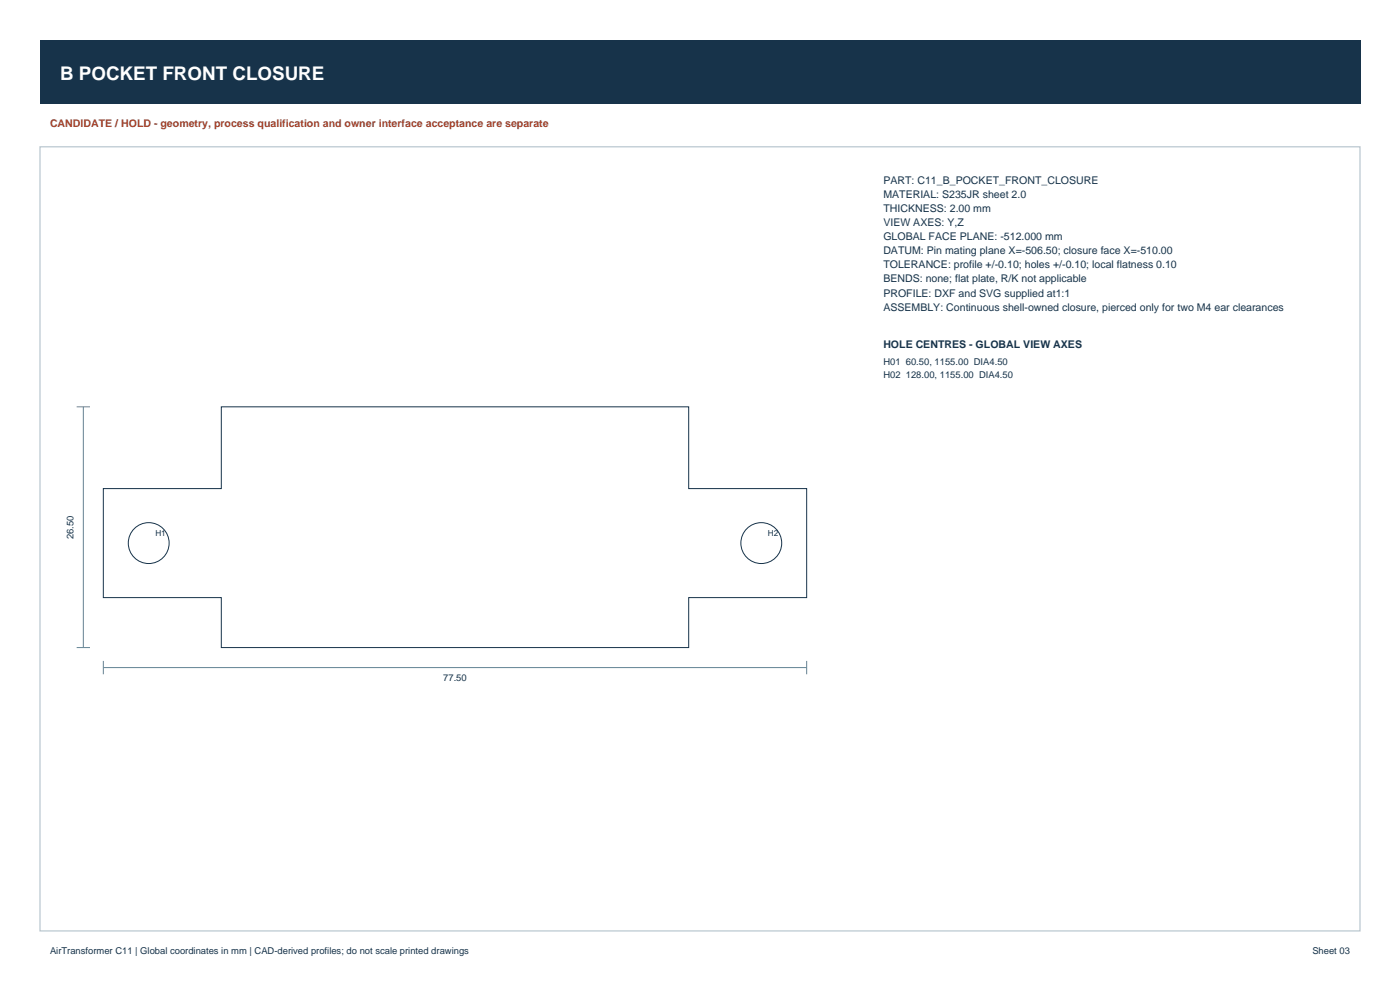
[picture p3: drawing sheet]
<svg xmlns="http://www.w3.org/2000/svg" width="420mm" height="297mm" viewBox="0 0 420 297" stroke-linecap="round" stroke-linejoin="round" font-family="sans-serif">
<defs><g id="words">
<text font-size="5.6" fill="#fff" x="18" y="24">B POCKET FRONT CLOSURE</text>
<text font-size="3.2" fill="#a64027" x="15" y="38">CANDIDATE / HOLD - geometry, process qualification and owner interface acceptance are separate</text>
<g font-size="3.2" fill="#17334a">
<text x="265" y="55">PART: C11_B_POCKET_FRONT_CLOSURE</text>
<text x="265" y="59.2">MATERIAL: S235JR sheet 2.0</text>
<text x="265" y="63.5">THICKNESS: 2.00 mm</text>
<text x="265" y="67.7">VIEW AXES: Y,Z</text>
<text x="265" y="71.9">GLOBAL FACE PLANE: -512.000 mm</text>
<text x="265" y="76.2">DATUM: Pin mating plane X=-506.50; closure face X=-510.00</text>
<text x="265" y="80.4">TOLERANCE: profile +/-0.10; holes +/-0.10; local flatness 0.10</text>
<text x="265" y="84.6">BENDS: none; flat plate, R/K not applicable</text>
<text x="265" y="88.9">PROFILE: DXF and SVG supplied at1:1</text>
<text x="265" y="93.1">ASSEMBLY: Continuous shell-owned closure, pierced only for two M4 ear clearances</text>
<text x="265" y="104.3">HOLE CENTRES - GLOBAL VIEW AXES</text>
</g>
<g font-size="2.8" fill="#17334a">
<text x="265" y="109.3">H01 60.50, 1155.00 DIA4.50</text>
<text x="265" y="113.3">H02 128.00, 1155.00 DIA4.50</text>
<text x="22" y="161.5" transform="rotate(-90 22 161.5)">26.50</text>
<text x="133" y="204.1">77.50</text>
<text x="15" y="286">AirTransformer C11 | Global coordinates in mm | CAD-derived profiles; do not scale printed drawings</text>
<text x="393.7" y="286">Sheet 03</text>
</g>
<g font-size="2.5" fill="#17334a">
<text x="46.6" y="160.8">H1</text>
<text x="230.4" y="160.8">H2</text>
</g>
</g></defs>
<path d="M12 12h396v19h-396z" fill-rule="evenodd" fill="#17334a"/>
<path d="M12 44h396v235h-396z" fill="none" stroke="#b6c5ce" stroke-width=".35"/>
<g fill="none" stroke="#17334a" stroke-width=".3">
<path d="M31 146.4h35.4v-24.5h140.2v24.5h35.4v32.7h-35.4v15h-140.2v-15h-35.4z"/>
<circle cx="44.6" cy="162.8" r="6.1"/>
<circle cx="228.4" cy="162.8" r="6.1"/>
</g>
<path d="M23 121.9h4M25 121.9v72.2M23 194.1h4M31 198.1v4M242 198.1v4M31 200.1h211" fill="none" stroke="#638394" stroke-width=".3"/>
<use href="#words"/>
</svg>
